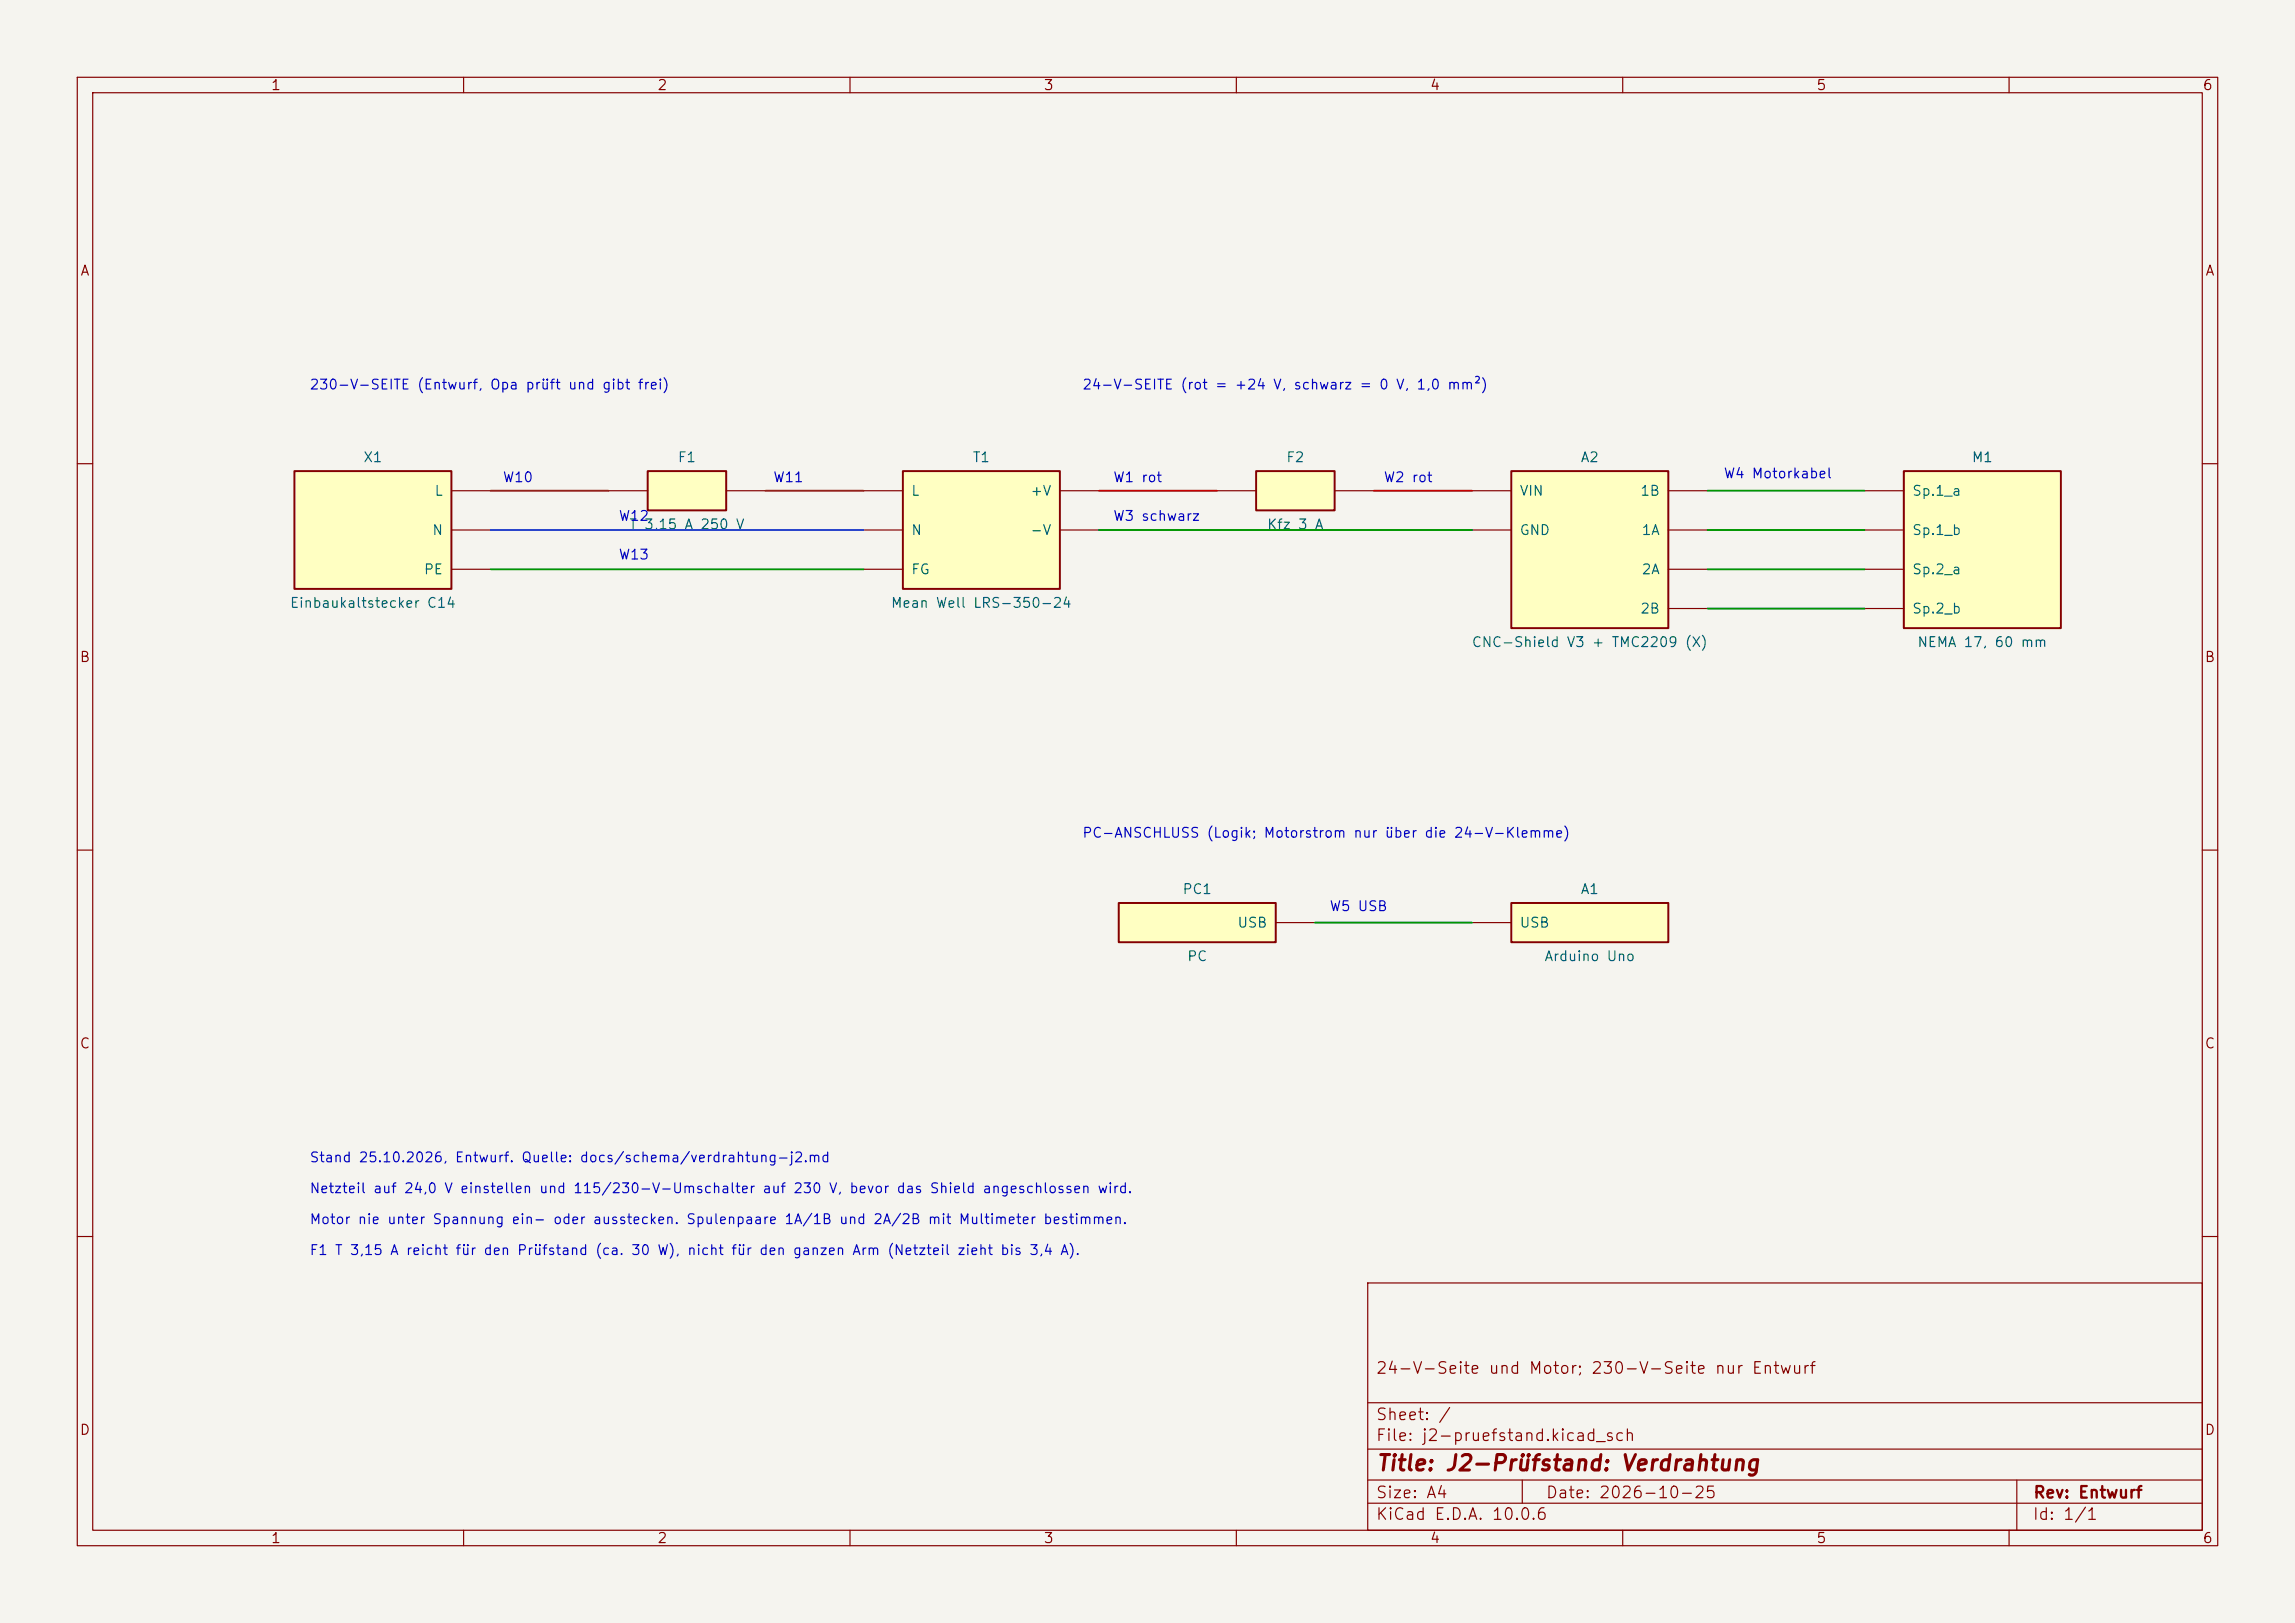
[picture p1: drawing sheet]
<svg xmlns="http://www.w3.org/2000/svg" width="297mm" height="210mm" viewBox="0 0 297 210" stroke-linecap="round" stroke-linejoin="round" font-family="sans-serif">
<defs><g id="words">
<text font-size="2" fill="#840000" x="178" y="190.8">Title: J2-Prüfstand: Verdrahtung</text>
<g font-size="1.5" fill="#840000">
<text x="178" y="178.1">24-V-Seite und Motor; 230-V-Seite nur Entwurf</text>
<text x="178" y="184.1">Sheet: /</text>
<text x="178" y="186.8">File: j2-pruefstand.kicad_sch</text>
<text x="178" y="197">KiCad E.D.A. 10.0.6</text>
<text x="178" y="194.2">Size: A4</text>
<text x="200" y="194.2">Date: 2026-10-25</text>
<text x="263" y="197">Id: 1/1</text>
<text x="263" y="194.2">Rev: Entwurf</text>
</g>
<g font-size="1.3" fill="#840000">
<text x="35" y="12">1</text>
<text x="85" y="12">2</text>
<text x="135" y="12">3</text>
<text x="185" y="12">4</text>
<text x="235" y="12">5</text>
<text x="285" y="12">6</text>
<text x="10.3" y="36">A</text>
<text x="285.3" y="36">A</text>
<text x="10.2" y="86">B</text>
<text x="285.2" y="86">B</text>
<text x="10.2" y="136">C</text>
<text x="285.2" y="136">C</text>
<text x="10.2" y="186">D</text>
<text x="285.2" y="186">D</text>
<text x="35" y="200">1</text>
<text x="85" y="200">2</text>
<text x="135" y="200">3</text>
<text x="185" y="200">4</text>
<text x="235" y="200">5</text>
<text x="285" y="200">6</text>
</g>
<g font-size="1.3" fill="#0000c2">
<text x="40" y="50.7">230-V-SEITE (Entwurf, Opa prüft und gibt frei)</text>
<text x="140" y="50.7">24-V-SEITE (rot = +24 V, schwarz = 0 V, 1,0 mm²)</text>
<text x="65" y="62.7">W10</text>
<text x="100" y="62.7">W11</text>
<text x="144" y="62.7">W1 rot</text>
<text x="179" y="62.7">W2 rot</text>
<text x="223" y="62.2">W4 Motorkabel</text>
<text x="80" y="67.7">W12</text>
<text x="144" y="67.7">W3 schwarz</text>
<text x="80" y="72.7">W13</text>
<text x="140" y="108.7">PC-ANSCHLUSS (Logik; Motorstrom nur über die 24-V-Klemme)</text>
<text x="172" y="118.2">W5 USB</text>
<text x="40" y="154.7">Netzteil auf 24,0 V einstellen und 115/230-V-Umschalter auf 230 V, bevor das Shield angeschlossen wird.</text>
<text x="40" y="150.7">Stand 25.10.2026, Entwurf. Quelle: docs/schema/verdrahtung-j2.md</text>
<text x="40" y="158.7">Motor nie unter Spannung ein- oder ausstecken. Spulenpaare 1A/1B und 2A/2B mit Multimeter bestimmen.</text>
<text x="40" y="162.7">F1 T 3,15 A reicht für den Prüfstand (ca. 30 W), nicht für den ganzen Arm (Netzteil zieht bis 3,4 A).</text>
</g>
<g font-size="1.3" fill="#006464">
<text x="46.9" y="60.1">X1</text>
<text x="56.1" y="64.5">L</text>
<text x="87.6" y="60.1">F1</text>
<text x="117.8" y="64.5">L</text>
<text x="125.8" y="60.1">T1</text>
<text x="133.3" y="64.5">+V</text>
<text x="166.4" y="60.1">F2</text>
<text x="196.6" y="64.5">VIN</text>
<text x="204.5" y="60.1">A2</text>
<text x="212.2" y="64.5">1B</text>
<text x="247.4" y="64.5">Sp.1_a</text>
<text x="255.1" y="60.1">M1</text>
<text x="55.8" y="69.5">N</text>
<text x="81.3" y="68.8">T 3,15 A 250 V</text>
<text x="117.8" y="69.5">N</text>
<text x="133.3" y="69.5">-V</text>
<text x="163.9" y="68.8">Kfz 3 A</text>
<text x="196.6" y="69.5">GND</text>
<text x="212.4" y="69.5">1A</text>
<text x="247.4" y="69.5">Sp.1_b</text>
<text x="54.8" y="74.6">PE</text>
<text x="117.8" y="74.6">FG</text>
<text x="212.4" y="74.6">2A</text>
<text x="247.4" y="74.6">Sp.2_a</text>
<text x="37.4" y="79">Einbaukaltstecker C14</text>
<text x="115.2" y="79">Mean Well LRS-350-24</text>
<text x="212.2" y="79.7">2B</text>
<text x="247.4" y="79.7">Sp.2_b</text>
<text x="190.4" y="84">CNC-Shield V3 + TMC2209 (X)</text>
<text x="248" y="84">NEMA 17, 60 mm</text>
<text x="152.9" y="116">PC1</text>
<text x="204.5" y="116">A1</text>
<text x="153.5" y="124.7">PC</text>
<text x="160" y="120.3">USB</text>
<text x="196.6" y="120.3">USB</text>
<text x="199.8" y="124.7">Arduino Uno</text>
</g>
</g></defs>
<path d="M0 0h297v210h-297z" fill="#f5f4ef" stroke="#f5f4ef" stroke-width=".13"/>
<g fill="none" stroke="#840000" stroke-width=".15">
<path d="M10 10h277v190h-277zM12 12h273v186h-273zM60 10v2M110 10v2M160 10v2M210 10v2M260 10v2M10 60h2M285 60h2M10 110h2M285 110h2M10 160h2"/>
<path d="M177 166h108v32h-108zM285 160h2M60 198v2M110 198v2M160 198v2M177 194.5h108M177 191.5h108M177 187.5h108M177 181.5h108M197 191.5v3M210 198v2M260 198v2"/>
<path d="M261 191.5v6.5"/>
</g>
<path d="M246.4 61h20.3v20.3h-20.3z" fill="#ffffc2"/>
<path d="M246.4 61h20.3v20.3h-20.3z" fill="none" stroke="#840000" stroke-width=".25"/>
<path d="M241.3 63.5h5.1M241.3 68.6h5.1M241.3 73.7h5.1M241.3 78.7h5.1" fill="none" stroke="#840000" stroke-width=".15"/>
<path d="M195.6 116.8h20.3v5.1h-20.3z" fill="#ffffc2"/>
<path d="M195.6 116.8h20.3v5.1h-20.3z" fill="none" stroke="#840000" stroke-width=".25"/>
<path d="M190.5 119.4h5.1" fill="none" stroke="#840000" stroke-width=".15"/>
<path d="M116.8 61h20.4v15.2h-20.4z" fill="#ffffc2"/>
<path d="M116.8 61h20.4v15.2h-20.4z" fill="none" stroke="#840000" stroke-width=".25"/>
<path d="M111.8 63.5h5M111.8 68.6h5M111.8 73.7h5M137.2 63.5h5M137.2 68.6h5" fill="none" stroke="#840000" stroke-width=".15"/>
<path d="M144.8 116.8h20.3v5.1h-20.3z" fill="#ffffc2"/>
<path d="M144.8 116.8h20.3v5.1h-20.3z" fill="none" stroke="#840000" stroke-width=".25"/>
<path d="M165.1 119.4h5.1" fill="none" stroke="#840000" stroke-width=".15"/>
<path d="M38.1 61h20.3v15.2h-20.3z" fill="#ffffc2"/>
<path d="M38.1 61h20.3v15.2h-20.3z" fill="none" stroke="#840000" stroke-width=".25"/>
<path d="M58.4 63.5h5.1M58.4 68.6h5.1M58.4 73.7h5.1" fill="none" stroke="#840000" stroke-width=".15"/>
<path d="M195.6 61h20.3v20.3h-20.3z" fill="#ffffc2"/>
<path d="M195.6 61h20.3v20.3h-20.3z" fill="none" stroke="#840000" stroke-width=".25"/>
<path d="M190.5 63.5h5.1M190.5 68.6h5.1M215.9 63.5h5.1M215.9 68.6h5.1M215.9 73.7h5.1M215.9 78.7h5.1" fill="none" stroke="#840000" stroke-width=".15"/>
<path d="M162.6 61h10.1v5h-10.1z" fill="#ffffc2"/>
<path d="M162.6 61h10.1v5h-10.1z" fill="none" stroke="#840000" stroke-width=".25"/>
<path d="M157.5 63.5h5.1M172.7 63.5h5.1" fill="none" stroke="#840000" stroke-width=".15"/>
<path d="M83.8 61h10.2v5h-10.2z" fill="#ffffc2"/>
<path d="M83.8 61h10.2v5h-10.2z" fill="none" stroke="#840000" stroke-width=".25"/>
<path d="M78.7 63.5h5.1M94 63.5h5.1" fill="none" stroke="#840000" stroke-width=".15"/>
<path d="M142.2 63.5h15.3M177.8 63.5h12.7" fill="none" stroke="#c80000" stroke-width=".25"/>
<path d="M142.2 68.6h48.3M221 63.5h20.3M221 68.6h20.3M221 73.7h20.3M221 78.7h20.3M170.2 119.4h20.3" fill="none" stroke="#009600" stroke-width=".25"/>
<path d="M63.5 68.6h48.3" fill="none" stroke="#0046c8" stroke-width=".25"/>
<path d="M63.5 73.7h48.3" fill="none" stroke="#008c00" stroke-width=".25"/>
<path d="M63.5 63.5h15.2M99.1 63.5h12.7" fill="none" stroke="#824600" stroke-width=".25"/>
<use href="#words"/>
</svg>
